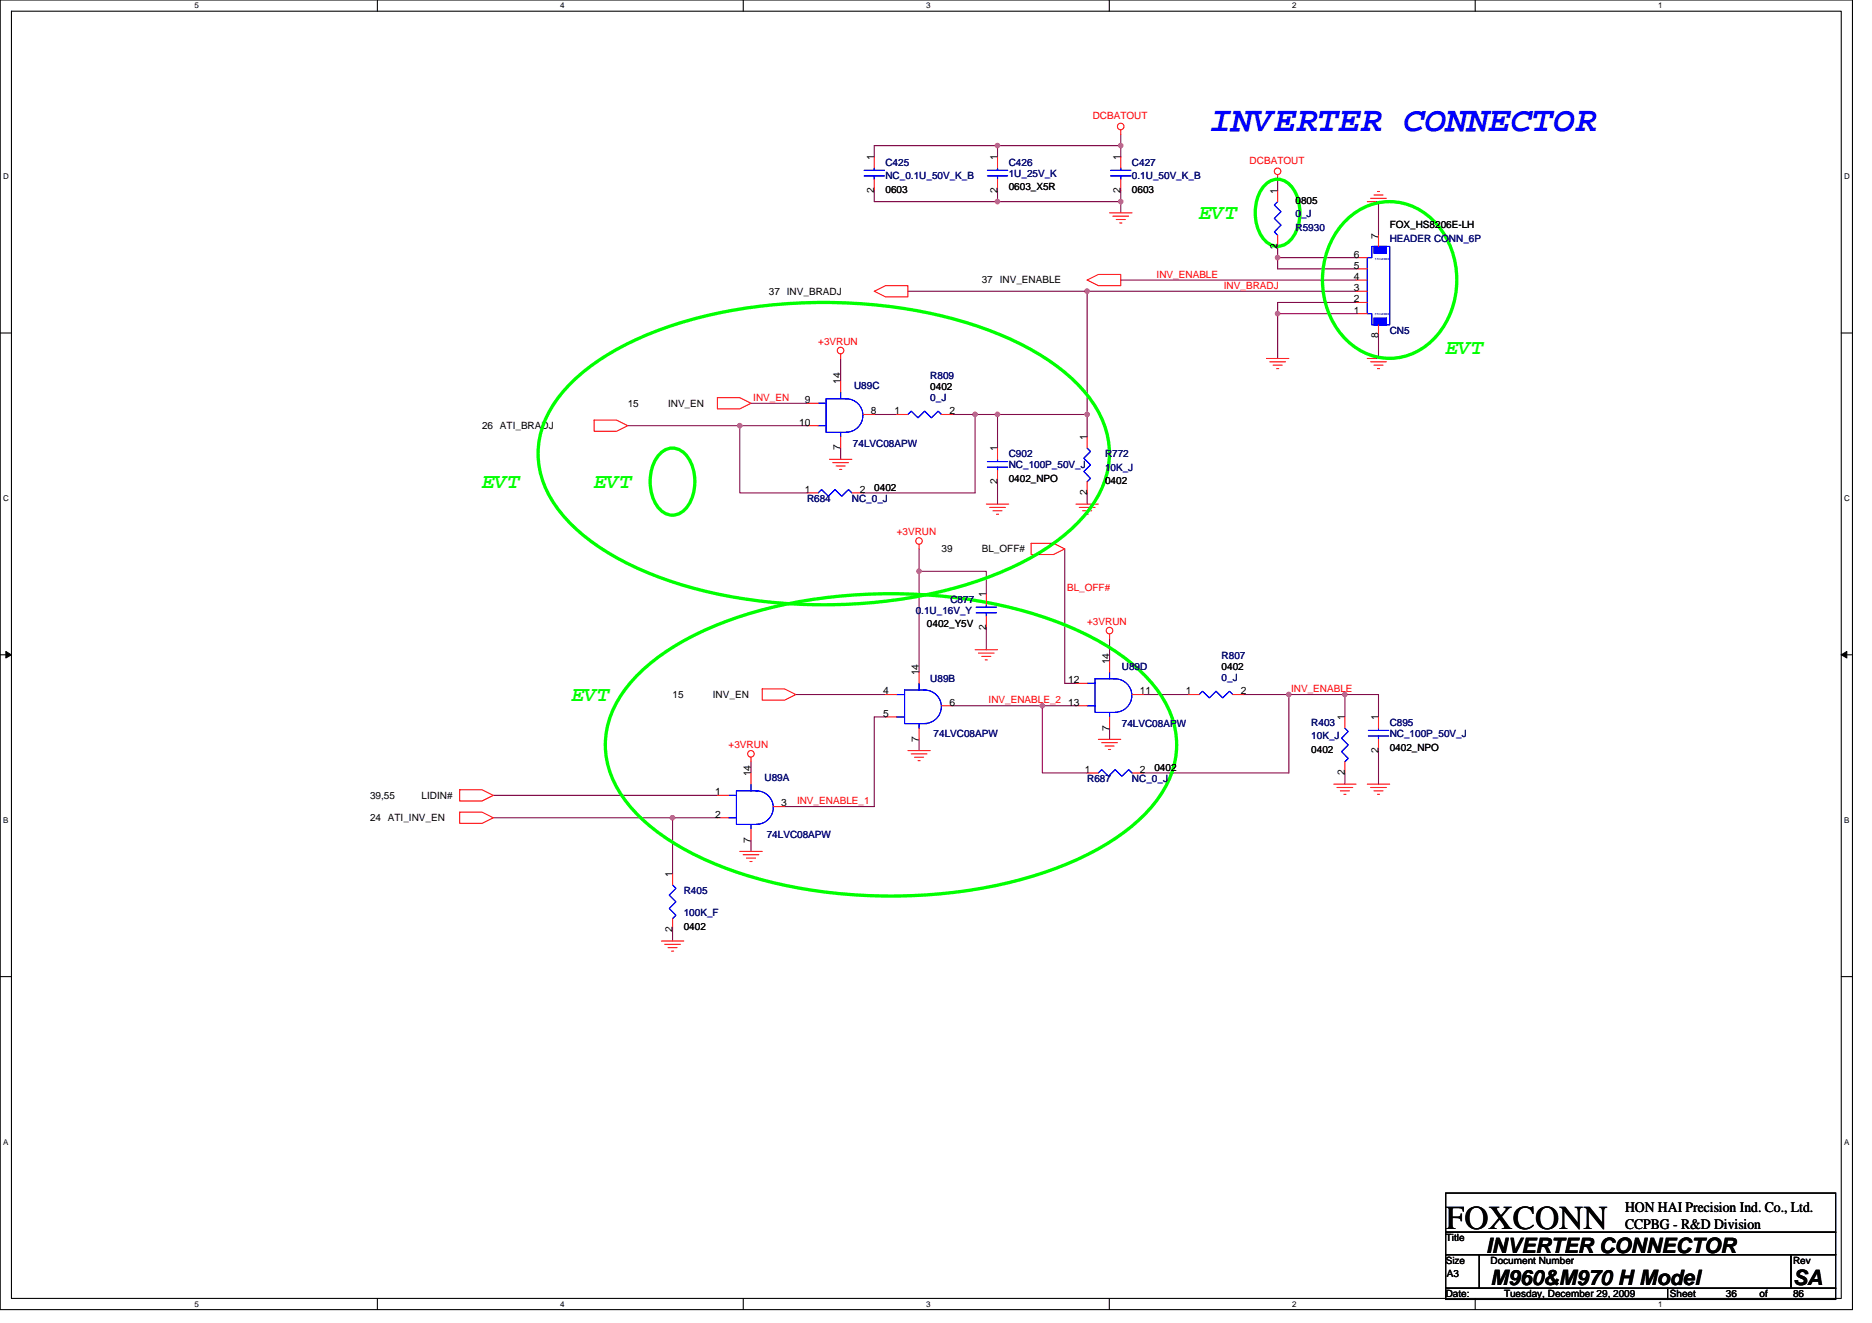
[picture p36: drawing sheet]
<svg xmlns="http://www.w3.org/2000/svg" width="297mm" height="210mm" viewBox="0 0 297 210" stroke-linecap="round" stroke-linejoin="round" font-family="sans-serif">
<defs><g id="words">
<text font-size="5.7" fill="#00f" x="192.1" y="20.7">INVERTER CONNECTOR</text>
<text font-size="5.3" x="229.4" y="195">FOXCONN</text>
<g font-size="3.4" fill="#0f0">
<text x="190.3" y="34.8">EVT</text>
<text x="229.4" y="56.2">EVT</text>
<text x="76.5" y="77.5">EVT</text>
<text x="94.3" y="77.5">EVT</text>
<text x="90.7" y="111.3">EVT</text>
</g>
<g font-size="3.4">
<text x="235.8" y="198.9">INVERTER CONNECTOR</text>
<text x="236.5" y="204">M960&amp;M970 H Model</text>
<text x="284.5" y="204">SA</text>
</g>
<g font-size="2.3">
<text x="257.8" y="192.3">HON HAI Precision Ind. Co., Ltd.</text>
<text x="257.8" y="195">CCPBG - R&amp;D Division</text>
</g>
<g font-size="1.6" fill="#f00">
<text x="173.4" y="18.8">DCBATOUT</text>
<text x="198.3" y="26">DCBATOUT</text>
<text x="183.5" y="44.1">INV_ENABLE</text>
<text x="194.2" y="45.9">INV_BRADJ</text>
<text x="129.8" y="54.8">+3VRUN</text>
<text x="119.5" y="63.6">INV_EN</text>
<text x="142.3" y="85">+3VRUN</text>
<text x="169.3" y="93.9">BL_OFF#</text>
<text x="172.5" y="99.2">+3VRUN</text>
<text x="156.9" y="111.7">INV_ENABLE_2</text>
<text x="204.9" y="109.9">INV_ENABLE</text>
<text x="115.6" y="118.8">+3VRUN</text>
<text x="126.5" y="127.7">INV_ENABLE_1</text>
</g>
<g font-size="1.6">
<text x="138.7" y="25.4" transform="rotate(-90 138.7 25.4)">1</text>
<text x="158.3" y="25.4" transform="rotate(-90 158.3 25.4)">1</text>
<text x="177.8" y="25.4" transform="rotate(-90 177.8 25.4)">1</text>
<text x="138.7" y="30.6" transform="rotate(-90 138.7 30.6)">2</text>
<text x="140.5" y="30.6">0603</text>
<text x="158.3" y="30.6" transform="rotate(-90 158.3 30.6)">2</text>
<text x="160.1" y="30.2">0603_X5R</text>
<text x="177.8" y="30.6" transform="rotate(-90 177.8 30.6)">2</text>
<text x="179.6" y="30.6">0603</text>
<text x="202.7" y="30.8" transform="rotate(-90 202.7 30.8)">1</text>
<text x="205.6" y="32.4">0805</text>
<text x="202.7" y="39.5" transform="rotate(-90 202.7 39.5)">2</text>
<text x="214.8" y="40.9">6</text>
<text x="218.7" y="37.9" transform="rotate(-90 218.7 37.9)">7</text>
<text x="220.5" y="36.3">FOX_HS8206E-LH</text>
<text x="122" y="46.8">37 INV_BRADJ</text>
<text x="155.8" y="45">37 INV_ENABLE</text>
<text x="214.8" y="48">2</text>
<text x="214.8" y="42.7">5</text>
<text x="214.8" y="46.2">3</text>
<text x="214.8" y="44.4">4</text>
<text x="214.8" y="49.8">1</text>
<text x="218.7" y="53.7" transform="rotate(-90 218.7 53.7)">8</text>
<text x="99.6" y="64.5">15</text>
<text x="106" y="64.5">INV_EN</text>
<text x="127.7" y="64">9</text>
<text x="133.4" y="61" transform="rotate(-90 133.4 61)">14</text>
<text x="138.2" y="65.8">8</text>
<text x="141.9" y="65.8">1</text>
<text x="147.6" y="61.9">0402</text>
<text x="150.6" y="65.8">2</text>
<text x="76.5" y="68.1">26 ATI_BRADJ</text>
<text x="126.8" y="67.5">10</text>
<text x="133.4" y="71.5" transform="rotate(-90 133.4 71.5)">7</text>
<text x="158.3" y="71.6" transform="rotate(-90 158.3 71.6)">1</text>
<text x="172.5" y="69.9" transform="rotate(-90 172.5 69.9)">1</text>
<text x="138.7" y="77.9">0402</text>
<text x="158.3" y="76.8" transform="rotate(-90 158.3 76.8)">2</text>
<text x="160.1" y="76.5">0402_NPO</text>
<text x="175.3" y="76.8">0402</text>
<text x="127.7" y="78.2">1</text>
<text x="136.4" y="78.2">2</text>
<text x="172.5" y="78.6" transform="rotate(-90 172.5 78.6)">2</text>
<text x="149.4" y="87.7">39</text>
<text x="155.8" y="87.7">BL_OFF#</text>
<text x="156.5" y="94.8" transform="rotate(-90 156.5 94.8)">1</text>
<text x="147.1" y="99.6">0402_Y5V</text>
<text x="156.5" y="99.9" transform="rotate(-90 156.5 99.9)">2</text>
<text x="145.8" y="107.2" transform="rotate(-90 145.8 107.2)">14</text>
<text x="176" y="105.4" transform="rotate(-90 176 105.4)">14</text>
<text x="193.8" y="106.3">0402</text>
<text x="106.7" y="110.8">15</text>
<text x="113.1" y="110.8">INV_EN</text>
<text x="140.1" y="110.2">4</text>
<text x="140.1" y="113.8">5</text>
<text x="150.6" y="112">6</text>
<text x="169.5" y="108.4">12</text>
<text x="169.5" y="112">13</text>
<text x="180.9" y="110.2">11</text>
<text x="188.1" y="110.2">1</text>
<text x="196.9" y="110.2">2</text>
<text x="145.8" y="117.7" transform="rotate(-90 145.8 117.7)">7</text>
<text x="176" y="116" transform="rotate(-90 176 116)">7</text>
<text x="208.1" y="119.5">0402</text>
<text x="213.4" y="114.3" transform="rotate(-90 213.4 114.3)">1</text>
<text x="218.7" y="119.5" transform="rotate(-90 218.7 119.5)">2</text>
<text x="218.7" y="114.3" transform="rotate(-90 218.7 114.3)">1</text>
<text x="220.5" y="119.1">0402_NPO</text>
<text x="119.1" y="123.2" transform="rotate(-90 119.1 123.2)">14</text>
<text x="172.1" y="122.7">1</text>
<text x="180.9" y="122.7">2</text>
<text x="183.2" y="122.3">0402</text>
<text x="213.4" y="123.1" transform="rotate(-90 213.4 123.1)">2</text>
<text x="58.7" y="130.3">24 ATI_INV_EN</text>
<text x="58.7" y="126.8">39,55</text>
<text x="66.9" y="126.8">LIDIN#</text>
<text x="113.5" y="126.2">1</text>
<text x="113.5" y="129.8">2</text>
<text x="124" y="128">3</text>
<text x="119.1" y="133.7" transform="rotate(-90 119.1 133.7)">7</text>
<text x="106.7" y="139.2" transform="rotate(-90 106.7 139.2)">1</text>
<text x="106.7" y="148" transform="rotate(-90 106.7 148)">2</text>
<text x="108.5" y="147.6">0402</text>
<text x="229.4" y="197">Title</text>
<text x="229.4" y="200.6">Size</text>
<text x="229.6" y="202.7">A3</text>
<text x="236.5" y="200.6">Document Number</text>
<text x="284.5" y="200.6">Rev</text>
<text x="229.4" y="205.9">Date:</text>
<text x="238.7" y="205.9">Tuesday, December 29, 2009</text>
<text x="265" y="205.9">Sheet</text>
<text x="273.9" y="205.9">36</text>
<text x="279.2" y="205.9">of</text>
<text x="284.5" y="205.9">86</text>
</g>
<g font-size="1.6" fill="#000080">
<text x="140.5" y="26.3">C425</text>
<text x="140.5" y="28.4">NC_0.1U_50V_K_B</text>
<text x="160.1" y="26.3">C426</text>
<text x="160.1" y="28.1">1U_25V_K</text>
<text x="179.6" y="26.3">C427</text>
<text x="179.6" y="28.4">0.1U_50V_K_B</text>
<text x="205.6" y="34.5">0_J</text>
<text x="205.6" y="36.6">R5930</text>
<text x="220.5" y="38.4">HEADER CONN_6P</text>
<text x="220.5" y="53">CN5</text>
<text x="135.5" y="61.7">U89C</text>
<text x="147.6" y="60.1">R809</text>
<text x="147.6" y="63.6">0_J</text>
<text x="135.3" y="70.9">74LVC08APW</text>
<text x="160.1" y="72.5">C902</text>
<text x="160.1" y="74.3">NC_100P_50V_J</text>
<text x="175.3" y="72.5">R772</text>
<text x="175.3" y="74.7">10K_J</text>
<text x="128.1" y="79.7">R684</text>
<text x="135.2" y="79.7">NC_0_J</text>
<text x="150.8" y="95.7">C877</text>
<text x="145.3" y="97.4">0.1U_16V_Y</text>
<text x="178" y="106.3">U89D</text>
<text x="193.8" y="104.5">R807</text>
<text x="147.6" y="108.3">U89B</text>
<text x="193.8" y="108.1">0_J</text>
<text x="148.1" y="117">74LVC08APW</text>
<text x="178" y="115.4">74LVC08APW</text>
<text x="208.1" y="115.2">R403</text>
<text x="208.1" y="117.3">10K_J</text>
<text x="220.5" y="115.2">C895</text>
<text x="220.5" y="117">NC_100P_50V_J</text>
<text x="121.3" y="123.9">U89A</text>
<text x="172.5" y="124.1">R687</text>
<text x="179.6" y="124.1">NC_0_J</text>
<text x="121.7" y="133">74LVC08APW</text>
<text x="108.5" y="141.9">R405</text>
<text x="108.5" y="145.4">100K_F</text>
</g>
<g font-size="1.3">
<text x="30.8" y="1.3">5</text>
<text x="88.9" y="1.3">4</text>
<text x="147" y="1.3">3</text>
<text x="205" y="1.3">2</text>
<text x="263.1" y="1.3">1</text>
<text x=".5" y="28.4">D</text>
<text x="292.6" y="28.4">D</text>
<text x=".5" y="79.5">C</text>
<text x="292.6" y="79.5">C</text>
<text x=".5" y="130.6">B</text>
<text x="292.6" y="130.6">B</text>
<text x=".5" y="181.7">A</text>
<text x="292.6" y="181.7">A</text>
<text x="30.8" y="207.4">5</text>
<text x="88.9" y="207.4">4</text>
<text x="147" y="207.4">3</text>
<text x="205" y="207.4">2</text>
<text x="263.1" y="207.4">1</text>
</g>
<g font-size=".5" fill="#00f">
<text x="220.5" y="41" transform="rotate(180 220.5 41)">SMDFIX1</text>
<text x="220.5" y="49.7" transform="rotate(180 220.5 49.7)">SMDFIX2</text>
</g>
</g></defs>
<path d="M0 0h293.9v207.9h-293.9zM1.8 1.8h290.4v204.3h-290.4z" fill="none" stroke="#000" stroke-width=".17"/>
<g fill="#fff">
<path d="M30.8 .2h.7v1.4h-.7z"/>
<path d="M30.8 206.3h.7v1.4h-.7z"/>
</g>
<path d="M59.9 0v1.8M59.9 206.1v1.8" fill="none" stroke="#000" stroke-width=".17"/>
<g fill="#fff">
<path d="M88.9 .2h.7v1.4h-.7z"/>
<path d="M88.9 206.3h.7v1.4h-.7z"/>
</g>
<path d="M117.9 0v1.8M117.9 206.1v1.8" fill="none" stroke="#000" stroke-width=".17"/>
<g fill="#fff">
<path d="M147 .2h.7v1.4h-.7z"/>
<path d="M147 206.3h.7v1.4h-.7z"/>
</g>
<path d="M176 0v1.8M176 206.1v1.8" fill="none" stroke="#000" stroke-width=".17"/>
<g fill="#fff">
<path d="M205 .2h.7v1.4h-.7z"/>
<path d="M205 206.3h.7v1.4h-.7z"/>
</g>
<path d="M234.1 0v1.8M234.1 206.1v1.8" fill="none" stroke="#000" stroke-width=".17"/>
<g fill="#fff">
<path d="M263.1 .2h.7v1.4h-.7z"/>
<path d="M263.1 206.3h.7v1.4h-.7z"/>
<path d="M.5 27.3h.9v1.4h-.9z"/>
<path d="M292.6 27.3h.9v1.4h-.9z"/>
<path d="M.5 78.4h.9v1.4h-.9z"/>
<path d="M292.6 78.4h.9v1.4h-.9z"/>
</g>
<path d="M0 52.9h1.8M292.2 52.9h1.7" fill="none" stroke="#000" stroke-width=".17"/>
<g fill="#fff">
<path d="M.5 129.5h.8v1.4h-.8z"/>
<path d="M292.6 129.5h.9v1.4h-.9z"/>
</g>
<path d="M0 103.9h1.8M292.2 103.9h1.7" fill="none" stroke="#000" stroke-width=".17"/>
<path d="M.9 103.4l.9 .5-.9 .5zM292.2 103.9l.8-.5v1z" fill="#000" stroke="#000" stroke-width=".16"/>
<g fill="#fff">
<path d="M.5 180.5h.8v1.4h-.8z"/>
<path d="M292.6 180.5h.9v1.4h-.9z"/>
</g>
<path d="M0 155h1.8M292.2 155h1.7M229.4 189.4h61.9v6.2h-61.9zM229.4 195.6h61.9v3.5h-61.9zM229.4 199.1h5.3v5.4h-5.3zM234.7 199.1h49.5v5.4h-49.5zM284.2 199.1h7.1v5.4h-7.1zM229.4 204.5h35.2v1.7h-35.2zM264.6 204.5h26.7v1.7h-26.7z" fill="none" stroke="#000" stroke-width=".17"/>
<g fill="none" stroke="#800040" stroke-width=".17">
<path d="M138.7 30.2v1.8h19.6M158.3 23.1h-19.6v1.8M158.3 23.1v1.8M158.3 30.2v1.8M158.3 23.1h19.5M158.3 32h19.5v1.8M177.8 23.1v1.8M177.8 30.2v1.8M177.8 21.3v1.8M202.7 28.4v1.8M202.7 39.1v1.8M218.7 32v5.3"/>
<path d="M133.4 56.9v3.6M144.1 46.2h28.4M172.5 46.2h42.7M172.5 46.2v19.6M177.8 44.4h37.4M202.7 40.9h12.5M202.7 40.9v1.8h12.5M202.7 49.8v7.1M215.2 48h-12.5v1.8h12.5M218.7 53.3v3.6M99.6 67.6h17.8M117.4 67.6h10.7"/>
<path d="M117.4 67.6v10.6h10.7M119.2 64h8.9M133.4 71.1v1.8M138.7 65.8h3.6M151.2 65.8h3.5M154.7 65.8h3.6M154.7 65.8v12.4h-17.8M158.3 76.5v3.5M158.3 65.8v5.3M158.3 65.8h14.2M172.5 78.2v1.8M172.5 65.8v3.5"/>
<path d="M145.8 87.1v3.6h10.7v3.5M145.8 90.7v16M156.5 99.6v3.5M168.9 87.1v21.4h1.8M126.3 110.2h14.2M140.5 113.8h-1.8v14.2h-14.2M145.8 117.3v1.8M151.2 112h14.2v10.7h7.1M165.4 112h5.3M176.1 101.3v3.6M176.1 115.6v1.7M181.4 110.2h7.1"/>
<path d="M197.4 110.2h7.1M204.5 110.2v12.5h-23.1M204.5 110.2h8.9M213.4 110.2h5.3v3.6M213.4 110.2v3.6M218.7 119.1v5.4M78.3 126.2h35.5M78.3 129.8h28.4M106.7 129.8v8.9M106.7 129.8h7.1M119.2 120.9v1.8M119.2 133.3v1.8"/>
<path d="M213.4 122.7v1.8M106.7 147.6v1.8"/>
</g>
<g fill="#f0f" stroke="#f0f" stroke-width=".17">
<circle cx="202.7" cy="49.8" r=".35"/>
<circle cx="177.8" cy="23.1" r=".35"/>
<circle cx="158.3" cy="23.1" r=".35"/>
<circle cx="177.8" cy="32" r=".35"/>
<circle cx="158.3" cy="32" r=".35"/>
<circle cx="213.4" cy="110.2" r=".35"/>
<circle cx="158.3" cy="65.8" r=".35"/>
<circle cx="154.7" cy="65.8" r=".35"/>
<circle cx="172.5" cy="46.2" r=".35"/>
<circle cx="172.5" cy="65.8" r=".35"/>
<circle cx="117.4" cy="67.6" r=".35"/>
<circle cx="165.4" cy="112" r=".35"/>
<circle cx="145.8" cy="90.7" r=".35"/>
<circle cx="106.7" cy="129.8" r=".35"/>
<circle cx="204.5" cy="110.2" r=".35"/>
<circle cx="202.7" cy="40.9" r=".35"/>
</g>
<g fill="none" stroke="#f00" stroke-width=".17">
<path d="M138.7 24.9v1.8M138.7 28.4v1.8M158.3 24.9v1.8M158.3 28.4v1.8M176.1 33.8h3.5M176.6 34.3h2.5M177.1 34.8h1.5M177.7 35.4h.3M177.8 20.6v.7M177.8 24.9v1.8M177.8 28.4v1.8M202.7 27.7v.7"/>
<path d="M202.7 30.2v1.8M202.7 37.3v1.8M217 32h3.5M217.5 31.5h2.5M218 30.9h1.5M218.6 30.4h.3M218.7 37.3v1.8M133.4 56.2v.7M138.7 46.2l1.8-.9h3.6v1.8h-3.6zM172.5 44.4l1.8-.8h3.5v1.7h-3.5zM201 56.9h3.5M201.5 57.4h2.5"/>
<path d="M202 58h1.5M202.6 58.5h.3M215.2 49.8h1.8M215.2 48h1.8M215.2 42.7h1.8M215.2 40.9h1.8M215.2 46.2h1.8M215.2 44.4h1.8M217 56.9h3.5M217.5 57.4h2.5M218 58h1.5M218.6 58.5h.3"/>
<path d="M218.7 51.6v1.7M94.3 66.7h3.5l1.8 .9-1.8 .9h-3.5zM113.8 63.1h3.6l1.8 .9-1.8 .9h-3.6zM128.1 78.2h1.7M128.1 64h1.7M128.1 67.6h1.7M131.6 72.9h3.6M132.1 73.4h2.5M132.7 74h1.4M133.2 74.5h.4M133.4 60.5v1.7M133.4 69.3v1.8"/>
<path d="M135.2 78.2h1.7M136.9 65.8h1.8M142.3 65.8h1.8M149.4 65.8h1.8M158.3 71.1v1.8M158.3 74.7v1.8M172.5 69.3v1.8M172.5 76.5v1.7M145.8 86.4v.7M156.5 80h3.6M156.5 94.2v1.8M156.5 97.8v1.8"/>
<path d="M157 80.5h2.5M157.6 81.1h1.4M158.1 81.6h.4M163.6 86.2h3.6l1.7 .9-1.7 .9h-3.6zM170.7 80h3.6M171.3 80.5h2.5M171.8 81.1h1.4M172.3 81.6h.4M120.9 109.3h3.6l1.8 .9-1.8 .9h-3.6zM140.5 110.2h1.8M140.5 113.8h1.8M144.1 119.1h3.5"/>
<path d="M144.6 119.7h2.5M145.8 106.7v1.8M145.8 115.6v1.7M149.4 112h1.8M154.7 103.1h3.6M155.3 103.7h2.5M155.8 104.2h1.4M156.3 104.7h.4M170.7 112h1.8M170.7 108.5h1.8M174.3 117.3h3.5M174.8 117.9h2.5"/>
<path d="M175.3 118.4h1.5M175.9 119h.3M176.1 100.6v.7M176.1 104.9v1.8M176.1 113.8v1.8M179.6 110.2h1.8M188.5 110.2h1.8M195.6 110.2h1.8M213.4 113.8v1.8M218.7 113.8v1.8M218.7 117.3v1.8M72.9 128.9h3.6l1.8 .9-1.8 .9h-3.6z"/>
<path d="M72.9 125.3h3.6l1.8 .9-1.8 .9h-3.6zM106.7 138.7v1.8M113.8 126.2h1.8M113.8 129.8h1.8M117.4 135.1h3.5M117.9 135.7h2.5M118.4 136.2h1.5M119 136.7h.3M119.2 122.7v1.8M119.2 131.6v1.7M119.2 120.2v.7M122.7 128h1.8"/>
<path d="M145.1 120.2h1.5M145.7 120.7h.3M172.5 122.7h1.8M179.6 122.7h1.8M211.6 124.5h3.6M212.2 125h2.4M212.7 125.5h1.4M213.2 126.1h.4M213.4 120.9v1.8M217 124.5h3.5M217.5 125h2.5M218 125.5h1.5"/>
<path d="M218.6 126.1h.3M104.9 149.4h3.6M105.5 149.9h2.5M106 150.4h1.4M106.5 151h.4M106.7 145.8v1.8"/>
<circle cx="177.8" cy="20.1" r=".52"/>
<circle cx="202.7" cy="27.2" r=".52"/>
<circle cx="133.4" cy="55.6" r=".52"/>
<circle cx="145.8" cy="85.9" r=".52"/>
<circle cx="119.2" cy="119.6" r=".52"/>
<circle cx="176" cy="100.1" r=".52"/>
</g>
<path d="M200.9 29.2a2.67 2.67 0 0 1 4.1 .5 7 7 0 0 1-.5 8.7 2.65 2.65 0 0 1-4.1-.6 7.3 7.3 0 0 1 0-8.1zM213.8 34.7a9.6 9.6 0 0 1 14.2 .9 13.8 13.8 0 0 1-.8 18.5 9.5 9.5 0 0 1-14.2-.9 13.9 13.9 0 0 1 .8-18.5zM90.2 61.2a39 39 0 0 1 15.2-9.1 80.5 80.5 0 0 1 50.7 0 39 39 0 0 1 15.1 9.1 15.1 15.1 0 0 1 4.7 12.4 17 17 0 0 1-6.1 10.5 43.6 43.6 0 0 1-16.2 8.6 80.9 80.9 0 0 1-48.2-.8 39 39 0 0 1-15.2-9.2 15.1 15.1 0 0 1-4.7-12.4 16.4 16.4 0 0 1 4.7-9.1zM104.9 71.8a2.67 2.67 0 0 1 4.1 .6 7 7 0 0 1-.5 8.6 2.65 2.65 0 0 1-4.1-.5 7.3 7.3 0 0 1 0-8.1zM100.8 107.5a39 39 0 0 1 15.2-9.2 80.5 80.5 0 0 1 50.7 0 39 39 0 0 1 15.2 9.2 15.1 15.1 0 0 1 4.7 12.4 17 17 0 0 1-6.1 10.4 43.6 43.6 0 0 1-16.2 8.6 80.9 80.9 0 0 1-48.3-.8 39 39 0 0 1-15.2-9.1 15.1 15.1 0 0 1-4.6-12.4 16.4 16.4 0 0 1 4.6-9.1z" fill="none" stroke="#0f0" stroke-width=".53"/>
<g fill="none" stroke="#00f" stroke-width=".17">
<path d="M137.1 27.9h3.2M137.1 27h3.2M138.7 26.7v.3M138.7 27.9v.5M156.7 27.9h3.2M156.7 27h3.2M158.3 26.7v.3M158.3 27.9v.5M176.2 27.9h3.2M176.2 27h3.2M177.8 26.7v.3M177.8 27.9v.5"/>
<path d="M202.7 32l-.5 .5 1.1 1.1-1.1 1.1 1.1 1-1.1 1.1 .5 .5M217.7 39.1h2.8v12.5h-2.8v-1.8h-.7v-8.9h.7zM129.8 78.2l.6-.5 1 1.1 1.1-1.1 1.1 1.1 1-1.1 .6 .5M129.8 67.6h1.3M129.8 64h1.3M133.4 68.6v.7M133.4 62.2v1.1M134.1 63.3a2.66 2.66 0 0 1 2.8 2.6 2.66 2.66 0 0 1-2.6 2.7M134.4 63.3h-3.3v5.3h3.5M144.1 65.8l.5-.5 1.1 1 1-1 1.1 1 1.1-1 .5 .5M156.7 74.1h3.2M156.7 73.3h3.2"/>
<path d="M158.3 72.9v.4M158.3 74.1v.6M172.5 71.1l.5 .5-1 1.1 1 1.1-1 1 1 1.1-.5 .6M154.9 97.3h3.2M154.9 96.4h3.2M156.5 96v.4M156.5 97.3v.5M142.3 113.8h1.2M142.3 110.2h1.2M145.8 114.9v.7M145.8 108.5v1M146.5 109.5a2.66 2.66 0 0 1 2.9 2.6 2.66 2.66 0 0 1-2.7 2.7"/>
<path d="M146.9 109.5h-3.4v5.4h3.6M172.5 112h1.3M172.5 108.5h1.3M176.1 113.1v.7M176.1 106.7v1M176.8 107.7a2.66 2.66 0 0 1 2.8 2.6 2.66 2.66 0 0 1-2.7 2.8M177.1 107.7h-3.3v5.4h3.5M190.3 110.2l.5-.5 1.1 1.1 1.1-1.1 1 1.1 1.1-1.1 .5 .5M213.4 115.6l.5 .5-1 1.1 1 1-1 1.1 1 1.1-.5 .5M217.1 116.8h3.2M217.1 115.9h3.2M218.7 115.6v.3"/>
<path d="M218.7 116.8v.5M115.6 126.2h1.3M115.6 129.8h1.3M119.2 124.5v1M119.2 130.9v.7M119.9 125.5a2.66 2.66 0 0 1 2.8 2.6 2.66 2.66 0 0 1-2.7 2.7M120.2 125.5h-3.3v5.4h3.5M174.3 122.7l.5-.5 1.1 1 1.1-1 1 1 1.1-1 .5 .5M106.7 140.5l.5 .5-1 1.1 1 1-1 1.1 1 1.1-.5 .5"/>
</g>
<g fill="#00f" stroke="#00f" stroke-width=".17">
<path d="M218 50.5v1.1h2v-1.1z" fill-rule="evenodd"/>
<path d="M218 39.1v1.1h2v-1.1z" fill-rule="evenodd"/>
<path d="M218 50.5v1.1h2v-1.1z" fill-rule="evenodd"/>
<path d="M218 39.1v1.1h2v-1.1z" fill-rule="evenodd"/>
</g>
<use href="#words"/>
</svg>
